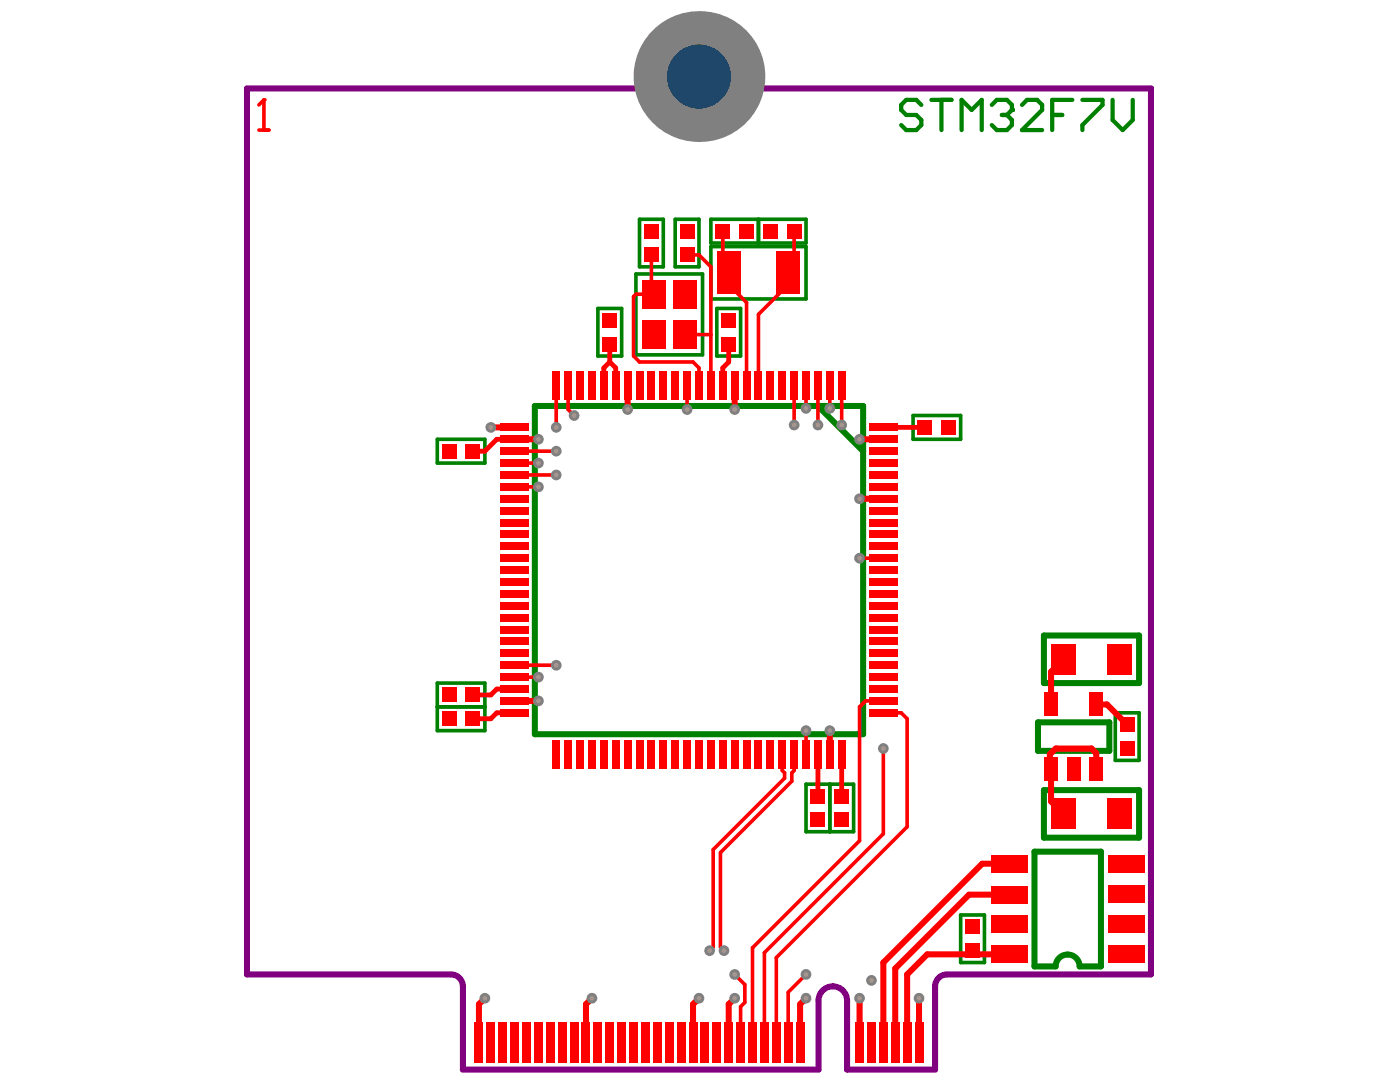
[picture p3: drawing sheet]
<svg xmlns="http://www.w3.org/2000/svg" width="279mm" height="216mm" viewBox="0 0 279 216" stroke-linecap="round" stroke-linejoin="round" font-family="sans-serif">
<path d="M49.3 17.6h180.4v176.8h-40.7a2.37 2.37 0 0 0-2.4 2.4v16.6h-17.5v-13.7a2.85 2.85 0 0 0-2.9-2.9 2.85 2.85 0 0 0-2.8 2.9v13.7h-71v-16.6a2.37 2.37 0 0 0-2.4-2.4h-40.7z" fill="none" stroke="#800080" stroke-width="1.2"/>
<g fill="#a6968d">
<circle cx="125.3" cy="81.7" r=".48"/>
<circle cx="98" cy="85.3" r=".48"/>
<circle cx="107.4" cy="97.1" r=".48"/>
<circle cx="111" cy="94.8" r=".48"/>
<circle cx="107.4" cy="92.4" r=".48"/>
<circle cx="111" cy="90" r=".48"/>
<circle cx="107.5" cy="139.9" r=".48"/>
<circle cx="107.5" cy="135.1" r=".48"/>
<circle cx="111" cy="132.7" r=".48"/>
<circle cx="224.8" cy="172.3" r=".48"/>
<circle cx="223.4" cy="162.4" r=".48"/>
<circle cx="212.3" cy="162.4" r=".48"/>
<circle cx="209.8" cy="153.4" r=".48"/>
<circle cx="225" cy="149.4" r=".48"/>
<circle cx="209.8" cy="140.6" r=".48"/>
<circle cx="212.3" cy="131.6" r=".48"/>
<circle cx="163.2" cy="84.8" r=".48"/>
<circle cx="158.5" cy="84.8" r=".48"/>
<circle cx="165.6" cy="81.5" r=".48"/>
<circle cx="168" cy="84.8" r=".48"/>
<circle cx="223.4" cy="131.6" r=".48"/>
<circle cx="214.3" cy="153.4" r=".48"/>
<circle cx="194.1" cy="184.9" r=".48"/>
<circle cx="171.5" cy="199.2" r=".48"/>
<circle cx="183.4" cy="199.2" r=".48"/>
<circle cx="173.9" cy="195.6" r=".48"/>
<circle cx="139.5" cy="199.2" r=".48"/>
<circle cx="118.1" cy="199.2" r=".48"/>
<circle cx="96.8" cy="199.2" r=".48"/>
<circle cx="146.6" cy="199.2" r=".48"/>
<circle cx="160.9" cy="199.2" r=".48"/>
<circle cx="160.9" cy="81.5" r=".48"/>
<circle cx="171.5" cy="87.7" r=".48"/>
<circle cx="171.5" cy="99.5" r=".48"/>
<circle cx="165.6" cy="145.8" r=".48"/>
<circle cx="107.4" cy="87.7" r=".48"/>
<circle cx="163.2" cy="163.6" r=".48"/>
<circle cx="168" cy="163.6" r=".48"/>
<circle cx="168" cy="158.8" r=".48"/>
<circle cx="184.6" cy="85.3" r=".48"/>
<circle cx="189.3" cy="85.3" r=".48"/>
<circle cx="145.4" cy="63.9" r=".48"/>
<circle cx="145.4" cy="68.7" r=".48"/>
<circle cx="146.6" cy="81.7" r=".48"/>
<circle cx="149" cy="46.1" r=".48"/>
<circle cx="153.7" cy="46.1" r=".48"/>
<circle cx="137.1" cy="46.1" r=".48"/>
<circle cx="130" cy="46.1" r=".48"/>
<circle cx="136.6" cy="58.7" r=".48"/>
<circle cx="130.5" cy="66.8" r=".48"/>
<circle cx="121.7" cy="63.9" r=".48"/>
<circle cx="121.7" cy="68.7" r=".48"/>
<circle cx="94.4" cy="90" r=".48"/>
<circle cx="89.6" cy="90" r=".48"/>
<circle cx="89.6" cy="138.7" r=".48"/>
<circle cx="89.6" cy="143.4" r=".48"/>
<circle cx="94.4" cy="143.4" r=".48"/>
<circle cx="111" cy="85.3" r=".48"/>
<circle cx="114.6" cy="82.9" r=".48"/>
<circle cx="146.6" cy="194.4" r=".48"/>
<circle cx="137.1" cy="81.7" r=".48"/>
<circle cx="160.9" cy="145.8" r=".48"/>
<circle cx="160.9" cy="194.4" r=".48"/>
<circle cx="144.5" cy="189.7" r=".48"/>
<circle cx="141.6" cy="189.7" r=".48"/>
<circle cx="176.3" cy="149.4" r=".48"/>
<circle cx="171.5" cy="111.4" r=".48"/>
</g>
<g fill="none" stroke="#008000" stroke-width=".72">
<path d="M126.9 54.7h13.3v16.1h-13.3zM127.6 43.8h4.8v9.4h-4.8zM134.7 43.8h4.8v9.4h-4.8zM141.9 43.8h19v4.7h-19zM141.9 49.2h19v10.5h-19zM151.4 43.8v4.7M119.3 61.6h4.8v9.4h-4.8zM143.1 61.6h4.7v9.4h-4.7zM87.3 87.7h9.5v4.7h-9.5zM182.2 82.9h9.5v4.8h-9.5zM87.3 136.3h9.5v9.5h-9.5zM87.3 141h9.5"/>
<path d="M160.9 156.5h9.5v9.5h-9.5zM165.6 156.5v9.5M222.6 142.2h4.7v9.5h-4.7zM191.7 182.6h4.8v9.5h-4.8z"/>
</g>
<path d="M106.7 81h65.6v65.5h-65.6zM163.2 81l9.1 9M208.3 126.8h19v9.5h-19zM207.2 144.1h14.2v5.7h-14.2zM208.3 157.7h19v9.4h-19zM210.7 192.8h-4.2v-22.9h13.2v22.9h-4.2" fill="none" stroke="#008000" stroke-width="1.2"/>
<path d="M185.9 19.9h4M187.9 19.9v6.1M183.9 20.9l-1-1h-2l-1 1v1l1 1h2l1 1v1.1l-1 1h-2l-1-1M191.9 26v-6.1l2 2 2-2v6.1M197.9 20.9l1-1h2l1.1 1v1" fill="none" stroke="#008000" stroke-width=".84"/>
<circle cx="202" cy="21.9" r=".42" fill="#008000"/>
<path d="M214 19.9h-4v6.1M216 19.9h4v1l-4 4.1v1M222 19.9v4l2.1 2.1 2-2.1v-4M199.9 22.9h1M200.9 22.9l1.1 1v1.1l-1.1 1h-2l-1-1M202 21.9l-1.1 1M204 20.9l1-1h2l1 1v1l-4 4.1h4M210 22.9h2" fill="none" stroke="#008000" stroke-width=".84"/>
<path d="M213 190.5a2.37 2.37 0 0 0-2.3 2.3M213.1 190.5a2.37 2.37 0 0 1 2.4 2.3" fill="none" stroke="#008000" stroke-width="1.2"/>
<path d="M96.8 199.2l-1.2 1.2" fill="none" stroke="#f00" stroke-width="1.2"/>
<path d="M102.7 87.7h-3.6l-2.3 2.3M102.7 137.5h-3.6l-1.1 1.2M102.7 142.2h-3.6l-1.1 1.2" fill="none" stroke="#f00" stroke-width=".96"/>
<circle cx="102.7" cy="94.8" r=".36" fill="#f00"/>
<path d="M98 85.3h4.7M165.6 145.8v4.7M118.1 199.2l-1.2 1.2M139.5 199.2l-1.2 1.2M146.6 199.2l-1.2 1.2M160.9 199.2l-1.2 1.2" fill="none" stroke="#f00" stroke-width="1.2"/>
<g fill="none" stroke="#f00" stroke-width=".72">
<path d="M130 58.2l.5 .5h-3.6l-.5 .5M137.1 50.9h2.4l2.4 2.3M144.2 53.2l1.2 1.2M158.5 53.2l-1.2 1.2M111 77v8.3M126.4 71l1.2 1.2M137.1 77v4.7M138.3 72.2l1.2 1.2M158.5 77v7.8M160.9 77v4.5M163.2 77v7.8M165.6 77v4.5"/>
<path d="M168 77v7.8M172.7 139.9h3.6M156.6 154.2v1.1M158 154.2v1.7M160.9 145.8v4.7M176.3 142.2h3.6M143.8 189l.7 .7M146.6 194.4l2.1 2.1v3.5l-.9 .9M160.9 194.4l-3.6 3.6"/>
</g>
<path d="M121.7 68.7v3.5l-1.2 1.2M145.4 68.7v3.5l-1.2 1.2M163.2 150.5h.1" fill="none" stroke="#f00" stroke-width=".96"/>
<circle cx="176.3" cy="111.4" r=".36" fill="#f00"/>
<g fill="none" stroke="#f00" stroke-width="1.2">
<path d="M125.3 77v4.7M146.6 77v4.7M102.7 87.7h4.8M171.5 87.7h4.8M171.5 99.5h4.8M102.7 139.9h4.8M212.3 131.6l-2.5 2.4v6.6M218.8 153.4v-3.1l-1-.9h-7.1l-1.2 1.1v2.6l.3 .3v6.5l2.5 2.5M218.8 140.6h2.1l4.1 4M201.4 172.3h-5.4l-19.7 19.8v15.9M201.4 178.5h-8l-14.7 14.8v14.7M171.5 199.2v8.8"/>
<path d="M183.4 199.2v8.8M201.4 190.4h-16.4l-4 4v13.6M95.6 200.4v7.6M116.9 200.4v7.6M138.3 200.4v7.6M145.4 200.4v7.6M159.7 200.4v7.6"/>
</g>
<path d="M120.5 73.4v3.6M121.7 72.2l1.2 1.2v3.6M144.2 73.4v3.6M94.4 90h2.4M176.3 85.3h8.3M94.4 138.7h3.6M94.4 143.4h3.6M163.2 150.5v8.3M168 150.5v8.3" fill="none" stroke="#f00" stroke-width=".96"/>
<g fill="none" stroke="#f00" stroke-width=".72">
<path d="M52.7 19.9v6.1M51.7 26h2M126.4 59.2v11.8M130 50.9v7.3M141.9 53.2v23.8M144.2 46.1v7.1M145.4 54.4v2.4l3.6 3.6v16.6M157.3 54.4v2.4l-5.9 5.9v14.3M158.5 46.1v7.1M113.4 77v4.7l1.2 1.2M127.6 72.2h10.7M136.6 66.8h5.3"/>
<path d="M139.5 73.4v3.6M102.7 97.1h4.8M102.7 92.4h4.8M102.7 90h8.3M102.7 94.8h8.3M171.5 111.4h4.8M102.7 135.1h4.8M102.7 132.7h8.3M172.7 139.9l-1.2 1.1v26.8l-21.3 21.3v18.9M156.1 150.5v3.2l.5 .5M156.6 155.3l-14.3 14.2v19.5l-.7 .7M158 155.9l-14.2 14.2v18.9"/>
<path d="M158.5 150.5v3.2l-.5 .5M176.3 149.4v17l-23.7 23.7v17.9M179.9 142.2l1.1 1.2v21.6l-26.1 26.1v16.9M157.3 198v10M147.8 200.9v7.1"/>
</g>
<circle cx="52.7" cy="19.9" r=".36" fill="#f00"/>
<path d="M52.7 19.9l-1 1" fill="none" stroke="#f00" stroke-width=".72"/>
<circle cx="125.3" cy="81.7" r="1.07" fill="#808080"/>
<circle cx="125.3" cy="81.7" r=".48" fill="#a6968d"/>
<circle cx="98" cy="85.3" r="1.07" fill="#808080"/>
<circle cx="98" cy="85.3" r=".48" fill="#a6968d"/>
<circle cx="107.4" cy="97.1" r="1.07" fill="#808080"/>
<circle cx="107.4" cy="97.1" r=".48" fill="#a6968d"/>
<circle cx="111" cy="94.8" r="1.07" fill="#808080"/>
<circle cx="111" cy="94.8" r=".48" fill="#a6968d"/>
<circle cx="107.4" cy="92.4" r="1.07" fill="#808080"/>
<circle cx="107.4" cy="92.4" r=".48" fill="#a6968d"/>
<circle cx="111" cy="90" r="1.07" fill="#808080"/>
<circle cx="111" cy="90" r=".48" fill="#a6968d"/>
<circle cx="107.4" cy="139.9" r="1.07" fill="#808080"/>
<circle cx="107.5" cy="139.9" r=".48" fill="#a6968d"/>
<circle cx="107.4" cy="135.1" r="1.07" fill="#808080"/>
<circle cx="107.5" cy="135.1" r=".48" fill="#a6968d"/>
<circle cx="111" cy="132.7" r="1.07" fill="#808080"/>
<circle cx="111" cy="132.7" r=".48" fill="#a6968d"/>
<circle cx="224.8" cy="172.3" r="1.07" fill="#808080"/>
<circle cx="224.8" cy="172.3" r=".48" fill="#a6968d"/>
<circle cx="223.4" cy="162.4" r="1.07" fill="#808080"/>
<circle cx="223.4" cy="162.4" r=".48" fill="#a6968d"/>
<circle cx="212.3" cy="162.4" r="1.07" fill="#808080"/>
<circle cx="212.3" cy="162.4" r=".48" fill="#a6968d"/>
<circle cx="209.8" cy="153.4" r="1.07" fill="#808080"/>
<circle cx="209.8" cy="153.4" r=".48" fill="#a6968d"/>
<circle cx="225" cy="149.4" r="1.07" fill="#808080"/>
<circle cx="225" cy="149.4" r=".48" fill="#a6968d"/>
<circle cx="209.8" cy="140.6" r="1.07" fill="#808080"/>
<circle cx="209.8" cy="140.6" r=".48" fill="#a6968d"/>
<circle cx="212.3" cy="131.6" r="1.07" fill="#808080"/>
<circle cx="212.3" cy="131.6" r=".48" fill="#a6968d"/>
<circle cx="163.2" cy="84.8" r="1.07" fill="#808080"/>
<circle cx="163.2" cy="84.8" r=".48" fill="#a6968d"/>
<circle cx="158.5" cy="84.8" r="1.07" fill="#808080"/>
<circle cx="158.5" cy="84.8" r=".48" fill="#a6968d"/>
<circle cx="165.6" cy="81.5" r="1.07" fill="#808080"/>
<circle cx="165.6" cy="81.5" r=".48" fill="#a6968d"/>
<circle cx="168" cy="84.8" r="1.07" fill="#808080"/>
<circle cx="168" cy="84.8" r=".48" fill="#a6968d"/>
<circle cx="223.4" cy="131.6" r="1.07" fill="#808080"/>
<circle cx="223.4" cy="131.6" r=".48" fill="#a6968d"/>
<circle cx="214.3" cy="153.4" r="1.07" fill="#808080"/>
<circle cx="214.3" cy="153.4" r=".48" fill="#a6968d"/>
<circle cx="194.1" cy="184.9" r="1.07" fill="#808080"/>
<circle cx="194.1" cy="184.9" r=".48" fill="#a6968d"/>
<circle cx="171.5" cy="199.2" r="1.07" fill="#808080"/>
<circle cx="171.5" cy="199.2" r=".48" fill="#a6968d"/>
<circle cx="183.4" cy="199.2" r="1.07" fill="#808080"/>
<circle cx="183.4" cy="199.2" r=".48" fill="#a6968d"/>
<circle cx="173.9" cy="195.6" r="1.07" fill="#808080"/>
<circle cx="173.9" cy="195.6" r=".48" fill="#a6968d"/>
<circle cx="139.5" cy="199.2" r="1.07" fill="#808080"/>
<circle cx="139.5" cy="199.2" r=".48" fill="#a6968d"/>
<circle cx="118.1" cy="199.2" r="1.07" fill="#808080"/>
<circle cx="118.1" cy="199.2" r=".48" fill="#a6968d"/>
<circle cx="96.8" cy="199.2" r="1.07" fill="#808080"/>
<circle cx="96.8" cy="199.2" r=".48" fill="#a6968d"/>
<circle cx="146.6" cy="199.2" r="1.07" fill="#808080"/>
<circle cx="146.6" cy="199.2" r=".48" fill="#a6968d"/>
<circle cx="160.9" cy="199.2" r="1.07" fill="#808080"/>
<circle cx="160.9" cy="199.2" r=".48" fill="#a6968d"/>
<circle cx="160.9" cy="81.5" r="1.07" fill="#808080"/>
<circle cx="160.9" cy="81.5" r=".48" fill="#a6968d"/>
<circle cx="171.5" cy="87.7" r="1.07" fill="#808080"/>
<circle cx="171.5" cy="87.7" r=".48" fill="#a6968d"/>
<circle cx="171.5" cy="99.5" r="1.07" fill="#808080"/>
<circle cx="171.5" cy="99.5" r=".48" fill="#a6968d"/>
<circle cx="165.6" cy="145.8" r="1.07" fill="#808080"/>
<circle cx="165.6" cy="145.8" r=".48" fill="#a6968d"/>
<circle cx="107.4" cy="87.7" r="1.07" fill="#808080"/>
<circle cx="107.4" cy="87.7" r=".48" fill="#a6968d"/>
<circle cx="163.2" cy="163.6" r="1.07" fill="#808080"/>
<circle cx="163.2" cy="163.6" r=".48" fill="#a6968d"/>
<circle cx="168" cy="163.6" r="1.07" fill="#808080"/>
<circle cx="168" cy="163.6" r=".48" fill="#a6968d"/>
<circle cx="168" cy="158.8" r="1.07" fill="#808080"/>
<circle cx="168" cy="158.8" r=".48" fill="#a6968d"/>
<circle cx="184.6" cy="85.3" r="1.07" fill="#808080"/>
<circle cx="184.6" cy="85.3" r=".48" fill="#a6968d"/>
<circle cx="189.3" cy="85.3" r="1.07" fill="#808080"/>
<circle cx="189.3" cy="85.3" r=".48" fill="#a6968d"/>
<circle cx="145.4" cy="63.9" r="1.07" fill="#808080"/>
<circle cx="145.4" cy="63.9" r=".48" fill="#a6968d"/>
<circle cx="145.4" cy="68.7" r="1.07" fill="#808080"/>
<circle cx="145.4" cy="68.7" r=".48" fill="#a6968d"/>
<circle cx="146.6" cy="81.7" r="1.07" fill="#808080"/>
<circle cx="146.6" cy="81.7" r=".48" fill="#a6968d"/>
<circle cx="149" cy="46.1" r="1.07" fill="#808080"/>
<circle cx="149" cy="46.1" r=".48" fill="#a6968d"/>
<circle cx="153.7" cy="46.1" r="1.07" fill="#808080"/>
<circle cx="153.7" cy="46.1" r=".48" fill="#a6968d"/>
<circle cx="137.1" cy="46.1" r="1.07" fill="#808080"/>
<circle cx="137.1" cy="46.1" r=".48" fill="#a6968d"/>
<circle cx="130" cy="46.1" r="1.07" fill="#808080"/>
<circle cx="130" cy="46.1" r=".48" fill="#a6968d"/>
<circle cx="136.6" cy="58.7" r="1.07" fill="#808080"/>
<circle cx="136.6" cy="58.7" r=".48" fill="#a6968d"/>
<circle cx="130.5" cy="66.8" r="1.07" fill="#808080"/>
<circle cx="130.5" cy="66.8" r=".48" fill="#a6968d"/>
<circle cx="121.7" cy="63.9" r="1.07" fill="#808080"/>
<circle cx="121.7" cy="63.9" r=".48" fill="#a6968d"/>
<circle cx="121.7" cy="68.7" r="1.07" fill="#808080"/>
<circle cx="121.7" cy="68.7" r=".48" fill="#a6968d"/>
<circle cx="94.4" cy="90" r="1.07" fill="#808080"/>
<circle cx="94.4" cy="90" r=".48" fill="#a6968d"/>
<circle cx="89.6" cy="90" r="1.07" fill="#808080"/>
<circle cx="89.6" cy="90" r=".48" fill="#a6968d"/>
<circle cx="89.6" cy="138.7" r="1.07" fill="#808080"/>
<circle cx="89.6" cy="138.7" r=".48" fill="#a6968d"/>
<circle cx="89.6" cy="143.4" r="1.07" fill="#808080"/>
<circle cx="89.6" cy="143.4" r=".48" fill="#a6968d"/>
<circle cx="94.4" cy="143.4" r="1.07" fill="#808080"/>
<circle cx="94.4" cy="143.4" r=".48" fill="#a6968d"/>
<circle cx="111" cy="85.3" r="1.07" fill="#808080"/>
<circle cx="111" cy="85.3" r=".48" fill="#a6968d"/>
<circle cx="114.6" cy="82.9" r="1.07" fill="#808080"/>
<circle cx="114.6" cy="82.9" r=".48" fill="#a6968d"/>
<circle cx="146.6" cy="194.4" r="1.07" fill="#808080"/>
<circle cx="146.6" cy="194.4" r=".48" fill="#a6968d"/>
<circle cx="137.1" cy="81.7" r="1.07" fill="#808080"/>
<circle cx="137.1" cy="81.7" r=".48" fill="#a6968d"/>
<circle cx="160.9" cy="145.8" r="1.07" fill="#808080"/>
<circle cx="160.9" cy="145.8" r=".48" fill="#a6968d"/>
<circle cx="160.9" cy="194.4" r="1.07" fill="#808080"/>
<circle cx="160.9" cy="194.4" r=".48" fill="#a6968d"/>
<circle cx="144.5" cy="189.7" r="1.07" fill="#808080"/>
<circle cx="144.5" cy="189.7" r=".48" fill="#a6968d"/>
<circle cx="141.6" cy="189.7" r="1.07" fill="#808080"/>
<circle cx="141.6" cy="189.7" r=".48" fill="#a6968d"/>
<circle cx="176.3" cy="149.4" r="1.07" fill="#808080"/>
<circle cx="176.3" cy="149.4" r=".48" fill="#a6968d"/>
<circle cx="171.5" cy="111.4" r="1.07" fill="#808080"/>
<circle cx="171.5" cy="111.4" r=".48" fill="#a6968d"/>
<circle cx="139.5" cy="15.3" r="13.1" fill="#808080"/>
<circle cx="139.5" cy="15.3" r="6.4" fill="#1f4769"/>
<g fill="#f00">
<path d="M88.2 137.2h2.9v2.9h-2.9z" fill-rule="evenodd"/>
<path d="M88.2 88.6h2.9v2.9h-2.9z" fill-rule="evenodd"/>
<path d="M110.3 147.7h1.4v5.7h-1.4z" fill-rule="evenodd"/>
<path d="M115 147.7h1.5v5.7h-1.5z" fill-rule="evenodd"/>
<path d="M117.4 147.7h1.4v5.7h-1.4z" fill-rule="evenodd"/>
<path d="M119.8 147.7h1.4v5.7h-1.4z" fill-rule="evenodd"/>
<path d="M120.3 67.2h2.8v2.9h-2.8z" fill-rule="evenodd"/>
<path d="M120.3 62.5h2.8v2.8h-2.8z" fill-rule="evenodd"/>
<path d="M124.5 147.7h1.5v5.7h-1.5z" fill-rule="evenodd"/>
<path d="M126.9 147.7h1.4v5.7h-1.4z" fill-rule="evenodd"/>
<path d="M129.3 147.7h1.4v5.7h-1.4z" fill-rule="evenodd"/>
<path d="M128.6 49.4h2.8v2.9h-2.8z" fill-rule="evenodd"/>
<path d="M134 147.7h1.5v5.7h-1.5z" fill-rule="evenodd"/>
<path d="M136.4 147.7h1.4v5.7h-1.4z" fill-rule="evenodd"/>
<path d="M138.8 147.7h1.4v5.7h-1.4z" fill-rule="evenodd"/>
<path d="M135.7 49.4h2.8v2.9h-2.8z" fill-rule="evenodd"/>
<path d="M143.5 147.7h1.5v5.7h-1.5z" fill-rule="evenodd"/>
<path d="M145.9 147.7h1.4v5.7h-1.4z" fill-rule="evenodd"/>
<path d="M148.3 147.7h1.4v5.7h-1.4z" fill-rule="evenodd"/>
<path d="M150.7 147.7h1.4v5.7h-1.4z" fill-rule="evenodd"/>
<path d="M144 67.2h2.9v2.9h-2.9z" fill-rule="evenodd"/>
<path d="M144 62.5h2.9v2.8h-2.9z" fill-rule="evenodd"/>
<path d="M155.4 147.7h1.4v5.7h-1.4z" fill-rule="evenodd"/>
<path d="M157.8 147.7h1.4v5.7h-1.4z" fill-rule="evenodd"/>
<path d="M153 147.7h1.5v5.7h-1.5z" fill-rule="evenodd"/>
<path d="M160.1 147.7h1.5v5.7h-1.5z" fill-rule="evenodd"/>
<path d="M166.6 157.4h2.8v2.9h-2.8z" fill-rule="evenodd"/>
<path d="M162.5 147.7h1.4v5.7h-1.4z" fill-rule="evenodd"/>
<path d="M164.9 147.7h1.4v5.7h-1.4z" fill-rule="evenodd"/>
<path d="M167.3 147.7h1.4v5.7h-1.4z" fill-rule="evenodd"/>
<path d="M173.4 141.5h5.7v1.4h-5.7z" fill-rule="evenodd"/>
<path d="M173.4 139.1h5.7v1.5h-5.7z" fill-rule="evenodd"/>
<path d="M173.4 136.8h5.7v1.4h-5.7z" fill-rule="evenodd"/>
<path d="M173.4 134.4h5.7v1.4h-5.7z" fill-rule="evenodd"/>
<path d="M173.4 132h5.7v1.5h-5.7z" fill-rule="evenodd"/>
<path d="M173.4 129.7h5.7v1.4h-5.7z" fill-rule="evenodd"/>
<path d="M173.4 127.3h5.7v1.4h-5.7z" fill-rule="evenodd"/>
<path d="M173.4 124.9h5.7v1.4h-5.7z" fill-rule="evenodd"/>
<path d="M173.4 122.5h5.7v1.5h-5.7z" fill-rule="evenodd"/>
<path d="M173.4 120.2h5.7v1.4h-5.7z" fill-rule="evenodd"/>
<path d="M173.4 117.8h5.7v1.4h-5.7z" fill-rule="evenodd"/>
<path d="M173.4 115.4h5.7v1.4h-5.7z" fill-rule="evenodd"/>
<path d="M173.4 113h5.7v1.5h-5.7z" fill-rule="evenodd"/>
<path d="M173.4 110.7h5.7v1.4h-5.7z" fill-rule="evenodd"/>
<path d="M173.4 108.3h5.7v1.4h-5.7z" fill-rule="evenodd"/>
<path d="M173.4 105.9h5.7v1.4h-5.7z" fill-rule="evenodd"/>
<path d="M173.4 103.6h5.7v1.4h-5.7z" fill-rule="evenodd"/>
<path d="M173.4 101.2h5.7v1.4h-5.7z" fill-rule="evenodd"/>
<path d="M173.4 98.8h5.7v1.4h-5.7z" fill-rule="evenodd"/>
<path d="M173.4 96.4h5.7v1.5h-5.7z" fill-rule="evenodd"/>
<path d="M173.4 94.1h5.7v1.4h-5.7z" fill-rule="evenodd"/>
<path d="M173.4 91.7h5.7v1.4h-5.7z" fill-rule="evenodd"/>
<path d="M173.4 89.3h5.7v1.4h-5.7z" fill-rule="evenodd"/>
<path d="M173.4 86.9h5.7v1.5h-5.7z" fill-rule="evenodd"/>
<path d="M173.4 84.6h5.7v1.4h-5.7z" fill-rule="evenodd"/>
<path d="M192.7 183.5h2.8v2.9h-2.8z" fill-rule="evenodd"/>
<path d="M192.7 188.3h2.8v2.8h-2.8z" fill-rule="evenodd"/>
<path d="M221.2 188.7h7.2v3.4h-7.2z" fill-rule="evenodd"/>
<path d="M221.2 182.7h7.2v3.4h-7.2z" fill-rule="evenodd"/>
<path d="M221.2 176.7h7.2v3.4h-7.2z" fill-rule="evenodd"/>
<path d="M223.5 147.9h2.9v2.9h-2.9z" fill-rule="evenodd"/>
<path d="M88.2 142h2.9v2.8h-2.9z" fill-rule="evenodd"/>
<path d="M101.9 203.9h1.6v8.1h-1.6z" fill-rule="evenodd"/>
<path d="M99.5 203.9h1.7v8.1h-1.7z" fill-rule="evenodd"/>
<path d="M97.1 203.9h1.7v8.1h-1.7z" fill-rule="evenodd"/>
<path d="M94.8 203.9h1.6v8.1h-1.6z" fill-rule="evenodd"/>
<path d="M111.4 203.9h1.6v8.1h-1.6z" fill-rule="evenodd"/>
<path d="M109 203.9h1.7v8.1h-1.7z" fill-rule="evenodd"/>
<path d="M106.6 203.9h1.7v8.1h-1.7z" fill-rule="evenodd"/>
<path d="M104.2 203.9h1.7v8.1h-1.7z" fill-rule="evenodd"/>
<path d="M110.3 74.1h1.4v5.7h-1.4z" fill-rule="evenodd"/>
<path d="M120.9 203.9h1.6v8.1h-1.6z" fill-rule="evenodd"/>
<path d="M118.5 203.9h1.7v8.1h-1.7z" fill-rule="evenodd"/>
<path d="M116.1 203.9h1.7v8.1h-1.7z" fill-rule="evenodd"/>
<path d="M113.7 203.9h1.7v8.1h-1.7z" fill-rule="evenodd"/>
<path d="M115 74.1h1.5v5.7h-1.5z" fill-rule="evenodd"/>
<path d="M117.4 74.1h1.4v5.7h-1.4z" fill-rule="evenodd"/>
<path d="M119.8 74.1h1.4v5.7h-1.4z" fill-rule="evenodd"/>
<path d="M130.4 203.9h1.6v8.1h-1.6z" fill-rule="evenodd"/>
<path d="M128 203.9h1.6v8.1h-1.6z" fill-rule="evenodd"/>
<path d="M125.6 203.9h1.7v8.1h-1.7z" fill-rule="evenodd"/>
<path d="M128.1 63.9h4.8v5.7h-4.8z" fill-rule="evenodd"/>
<path d="M124.5 74.1h1.5v5.7h-1.5z" fill-rule="evenodd"/>
<path d="M126.9 74.1h1.4v5.7h-1.4z" fill-rule="evenodd"/>
<path d="M129.3 74.1h1.4v5.7h-1.4z" fill-rule="evenodd"/>
<path d="M128.1 55.9h4.8v5.6h-4.8z" fill-rule="evenodd"/>
<path d="M128.6 44.7h2.8v2.8h-2.8z" fill-rule="evenodd"/>
<path d="M139.9 203.9h1.6v8.1h-1.6z" fill-rule="evenodd"/>
<path d="M137.5 203.9h1.6v8.1h-1.6z" fill-rule="evenodd"/>
<path d="M135.1 203.9h1.7v8.1h-1.7z" fill-rule="evenodd"/>
<path d="M134.3 63.9h4.7v5.7h-4.7z" fill-rule="evenodd"/>
<path d="M134 74.1h1.5v5.7h-1.5z" fill-rule="evenodd"/>
<path d="M136.4 74.1h1.4v5.7h-1.4z" fill-rule="evenodd"/>
<path d="M138.8 74.1h1.4v5.7h-1.4z" fill-rule="evenodd"/>
<path d="M134.3 55.9h4.7v5.6h-4.7z" fill-rule="evenodd"/>
<path d="M135.7 44.7h2.8v2.8h-2.8z" fill-rule="evenodd"/>
<path d="M149.3 203.9h1.7v8.1h-1.7z" fill-rule="evenodd"/>
<path d="M147 203.9h1.6v8.1h-1.6z" fill-rule="evenodd"/>
<path d="M144.6 203.9h1.7v8.1h-1.7z" fill-rule="evenodd"/>
<path d="M143.5 74.1h1.5v5.7h-1.5z" fill-rule="evenodd"/>
<path d="M145.9 74.1h1.4v5.7h-1.4z" fill-rule="evenodd"/>
<path d="M148.3 74.1h1.4v5.7h-1.4z" fill-rule="evenodd"/>
<path d="M150.7 74.1h1.4v5.7h-1.4z" fill-rule="evenodd"/>
<path d="M143.1 50.2h4.7v8.5h-4.7z" fill-rule="evenodd"/>
<path d="M147.6 44.7h2.8v2.8h-2.8z" fill-rule="evenodd"/>
<path d="M142.8 44.7h2.9v2.8h-2.9z" fill-rule="evenodd"/>
<path d="M158.8 203.9h1.7v8.1h-1.7z" fill-rule="evenodd"/>
<path d="M156.5 203.9h1.6v8.1h-1.6z" fill-rule="evenodd"/>
<path d="M154.1 203.9h1.7v8.1h-1.7z" fill-rule="evenodd"/>
<path d="M153 74.1h1.5v5.7h-1.5z" fill-rule="evenodd"/>
<path d="M155.4 74.1h1.4v5.7h-1.4z" fill-rule="evenodd"/>
<path d="M157.8 74.1h1.4v5.7h-1.4z" fill-rule="evenodd"/>
<path d="M160.1 74.1h1.5v5.7h-1.5z" fill-rule="evenodd"/>
<path d="M154.9 50.2h4.8v8.5h-4.8z" fill-rule="evenodd"/>
<path d="M152.3 44.7h2.9v2.8h-2.9z" fill-rule="evenodd"/>
<path d="M157.1 44.7h2.8v2.8h-2.8z" fill-rule="evenodd"/>
<path d="M166.6 162.2h2.8v2.8h-2.8z" fill-rule="evenodd"/>
<path d="M162.5 74.1h1.4v5.7h-1.4z" fill-rule="evenodd"/>
<path d="M164.9 74.1h1.4v5.7h-1.4z" fill-rule="evenodd"/>
<path d="M167.3 74.1h1.4v5.7h-1.4z" fill-rule="evenodd"/>
<path d="M177.8 203.9h1.7v8.1h-1.7z" fill-rule="evenodd"/>
<path d="M175.5 203.9h1.6v8.1h-1.6z" fill-rule="evenodd"/>
<path d="M173.1 203.9h1.6v8.1h-1.6z" fill-rule="evenodd"/>
<path d="M182.6 203.9h1.6v8.1h-1.6z" fill-rule="evenodd"/>
<path d="M187.9 83.9h2.9v2.8h-2.9z" fill-rule="evenodd"/>
<path d="M183.2 83.9h2.8v2.8h-2.8z" fill-rule="evenodd"/>
<path d="M213 151h2.6v4.8h-2.6z" fill-rule="evenodd"/>
<path d="M223.5 143.2h2.9v2.8h-2.9z" fill-rule="evenodd"/>
<path d="M220.9 159.3h5v6.2h-5z" fill-rule="evenodd"/>
<path d="M221.2 170.6h7.2v3.5h-7.2z" fill-rule="evenodd"/>
<path d="M220.9 128.5h5v6.1h-5z" fill-rule="evenodd"/>
<path d="M99.9 134.4h5.7v1.4h-5.7z" fill-rule="evenodd"/>
<path d="M99.9 136.8h5.7v1.4h-5.7z" fill-rule="evenodd"/>
<path d="M99.9 139.1h5.7v1.5h-5.7z" fill-rule="evenodd"/>
<path d="M99.9 141.5h5.7v1.4h-5.7z" fill-rule="evenodd"/>
<path d="M93 137.2h2.8v2.9h-2.8z" fill-rule="evenodd"/>
<path d="M99.9 124.9h5.7v1.4h-5.7z" fill-rule="evenodd"/>
<path d="M99.9 127.3h5.7v1.4h-5.7z" fill-rule="evenodd"/>
<path d="M99.9 129.7h5.7v1.4h-5.7z" fill-rule="evenodd"/>
<path d="M99.9 132h5.7v1.5h-5.7z" fill-rule="evenodd"/>
<path d="M99.9 115.4h5.7v1.4h-5.7z" fill-rule="evenodd"/>
<path d="M99.9 117.8h5.7v1.4h-5.7z" fill-rule="evenodd"/>
<path d="M99.9 120.2h5.7v1.4h-5.7z" fill-rule="evenodd"/>
<path d="M99.9 122.5h5.7v1.5h-5.7z" fill-rule="evenodd"/>
<path d="M99.9 105.9h5.7v1.4h-5.7z" fill-rule="evenodd"/>
<path d="M99.9 108.3h5.7v1.4h-5.7z" fill-rule="evenodd"/>
<path d="M99.9 110.7h5.7v1.4h-5.7z" fill-rule="evenodd"/>
<path d="M99.9 113h5.7v1.5h-5.7z" fill-rule="evenodd"/>
<path d="M99.9 96.4h5.7v1.5h-5.7z" fill-rule="evenodd"/>
<path d="M99.9 98.8h5.7v1.4h-5.7z" fill-rule="evenodd"/>
<path d="M99.9 101.2h5.7v1.4h-5.7z" fill-rule="evenodd"/>
<path d="M99.9 103.6h5.7v1.4h-5.7z" fill-rule="evenodd"/>
<path d="M99.9 86.9h5.7v1.5h-5.7z" fill-rule="evenodd"/>
<path d="M99.9 89.3h5.7v1.4h-5.7z" fill-rule="evenodd"/>
<path d="M99.9 91.7h5.7v1.4h-5.7z" fill-rule="evenodd"/>
<path d="M99.9 94.1h5.7v1.4h-5.7z" fill-rule="evenodd"/>
<path d="M93 88.6h2.8v2.9h-2.8z" fill-rule="evenodd"/>
<path d="M99.9 84.6h5.7v1.4h-5.7z" fill-rule="evenodd"/>
<path d="M112.7 147.7h1.4v5.7h-1.4z" fill-rule="evenodd"/>
<path d="M122.2 147.7h1.4v5.7h-1.4z" fill-rule="evenodd"/>
<path d="M131.7 147.7h1.4v5.7h-1.4z" fill-rule="evenodd"/>
<path d="M141.2 147.7h1.4v5.7h-1.4z" fill-rule="evenodd"/>
<path d="M161.8 157.4h2.9v2.9h-2.9z" fill-rule="evenodd"/>
<path d="M197.8 182.7h7.2v3.4h-7.2z" fill-rule="evenodd"/>
<path d="M197.8 188.7h7.2v3.4h-7.2z" fill-rule="evenodd"/>
<path d="M197.8 176.8h7.2v3.4h-7.2z" fill-rule="evenodd"/>
<path d="M217.5 138.2h2.6v4.7h-2.6z" fill-rule="evenodd"/>
<path d="M208.5 138.2h2.6v4.7h-2.6z" fill-rule="evenodd"/>
<path d="M93 142h2.8v2.8h-2.8z" fill-rule="evenodd"/>
<path d="M142.2 203.9h1.7v8.1h-1.7z" fill-rule="evenodd"/>
<path d="M132.7 203.9h1.7v8.1h-1.7z" fill-rule="evenodd"/>
<path d="M123.2 203.9h1.7v8.1h-1.7z" fill-rule="evenodd"/>
<path d="M112.7 74.1h1.4v5.7h-1.4z" fill-rule="evenodd"/>
<path d="M122.2 74.1h1.4v5.7h-1.4z" fill-rule="evenodd"/>
<path d="M131.7 74.1h1.4v5.7h-1.4z" fill-rule="evenodd"/>
<path d="M141.2 74.1h1.4v5.7h-1.4z" fill-rule="evenodd"/>
<path d="M180.2 203.9h1.7v8.1h-1.7z" fill-rule="evenodd"/>
<path d="M170.7 203.9h1.7v8.1h-1.7z" fill-rule="evenodd"/>
<path d="M151.7 203.9h1.7v8.1h-1.7z" fill-rule="evenodd"/>
<path d="M161.8 162.2h2.9v2.8h-2.9z" fill-rule="evenodd"/>
<path d="M208.5 151h2.6v4.8h-2.6z" fill-rule="evenodd"/>
<path d="M217.5 151h2.6v4.8h-2.6z" fill-rule="evenodd"/>
<path d="M209.8 159.3h4.9v6.2h-4.9z" fill-rule="evenodd"/>
<path d="M197.8 170.6h7.2v3.5h-7.2z" fill-rule="evenodd"/>
<path d="M209.8 128.5h4.9v6.1h-4.9z" fill-rule="evenodd"/>
</g>
</svg>
